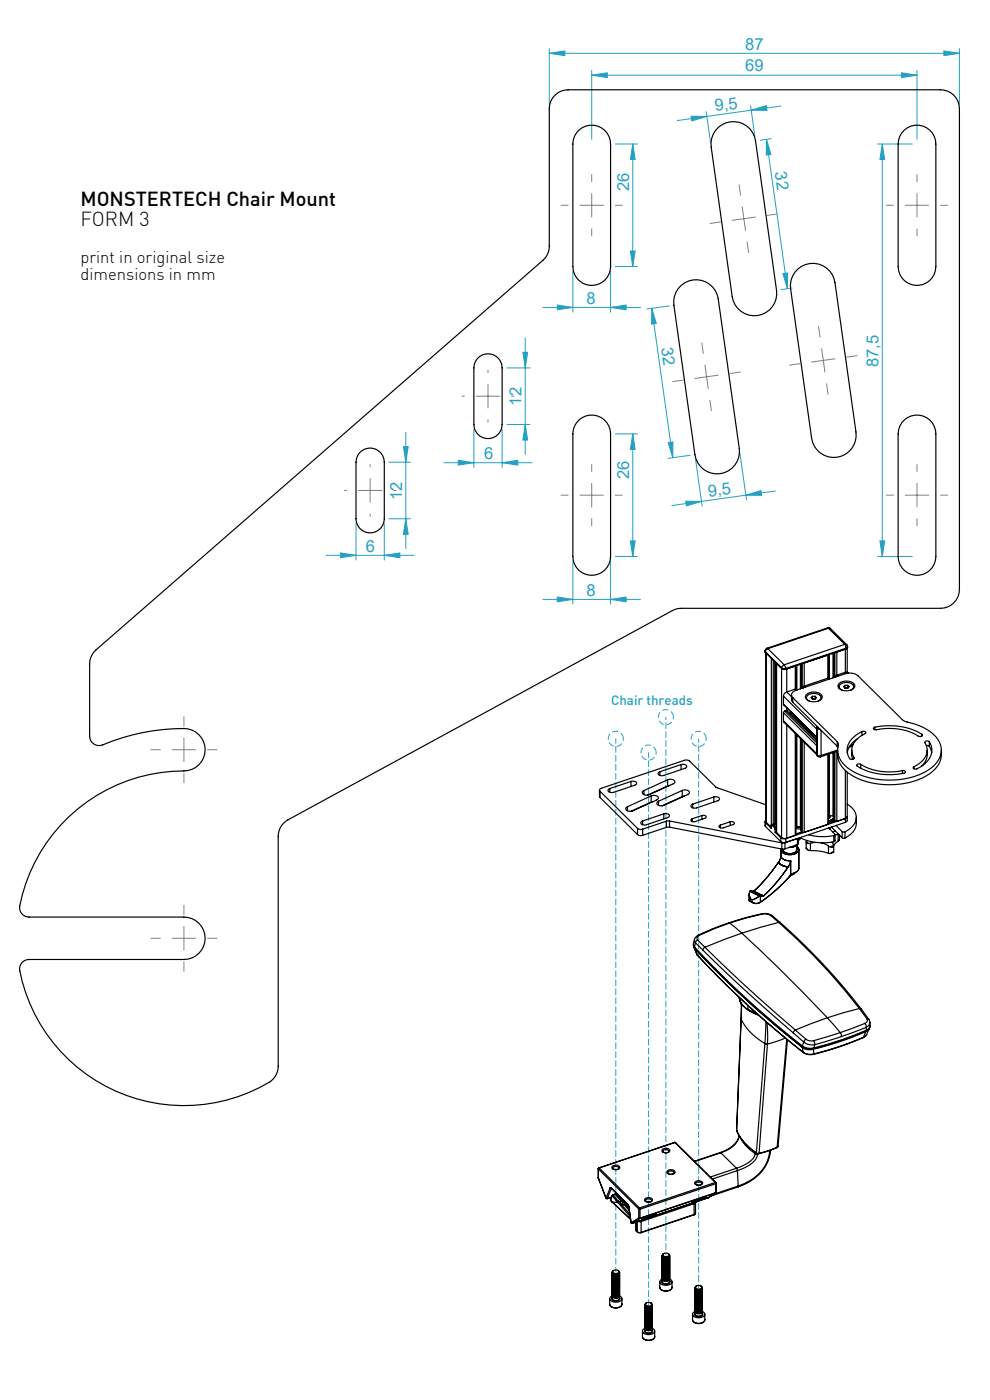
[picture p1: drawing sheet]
<svg xmlns="http://www.w3.org/2000/svg" width="210mm" height="297mm" viewBox="0 0 210 297" stroke-linecap="round" stroke-linejoin="round" font-family="sans-serif">
<defs><g id="words">
<g font-size="4.2">
<text x="17.1" y="43.7">MONSTERTECH Chair Mount</text>
<text x="17.1" y="47.9">FORM 3</text>
</g>
<g font-size="3.5" fill="#24a0c2">
<text x="158.1" y="10.5">87</text>
<text x="158.1" y="15.2">69</text>
<text x="151.7" y="23.6" transform="rotate(-8 151.7 23.6)">9,5</text>
<text x="133.4" y="40.6" transform="rotate(-90 133.4 40.6)">26</text>
<text x="164.4" y="36.6" transform="rotate(82 164.4 36.6)">32</text>
<text x="124.4" y="64.4">8</text>
<text x="140.2" y="73.8" transform="rotate(82 140.2 73.8)">32</text>
<text x="186.4" y="77.9" transform="rotate(-90 186.4 77.9)">87,5</text>
<text x="110.6" y="86" transform="rotate(-90 110.6 86)">12</text>
<text x="102.7" y="97.4">6</text>
<text x="133.4" y="101.7" transform="rotate(-90 133.4 101.7)">26</text>
<text x="85.3" y="106.2" transform="rotate(-90 85.3 106.2)">12</text>
<text x="150.4" y="105.3" transform="rotate(-8 150.4 105.3)">9,5</text>
<text x="77.6" y="117">6</text>
<text x="124.4" y="126.4">8</text>
</g>
<g font-size="3.5">
<text x="17.1" y="55.8">print in original size</text>
<text x="17.1" y="59.3">dimensions in mm</text>
</g>
<text font-size="2.8" fill="#24a0c2" x="129.6" y="149.5">Chair threads</text>
</g></defs>
<path d="M132.2 156.3a1.6 1.6 0 0 0-2.7-.7 1.6 1.6 0 0 0 .6 2.7 1.6 1.6 0 0 0 2.1-1.8v-.2M139.1 159.2a1.6 1.6 0 0 0-2.7-.7 1.6 1.6 0 0 0 .7 2.7 1.6 1.6 0 0 0 2.1-1.8l-.1-.2M142.8 151.7a1.6 1.6 0 0 0-2.7-.7 1.6 1.6 0 0 0 .7 2.7 1.6 1.6 0 0 0 2-1.8v-.2M149.7 156.3a1.6 1.6 0 0 0-2.6-.7 1.6 1.6 0 0 0 .6 2.7 1.6 1.6 0 0 0 2.1-1.8l-.1-.2" fill="none" stroke="#24a0c2" stroke-width=".21" stroke-dasharray="1.3 .6" stroke-dashoffset=".4" stroke-linecap="butt"/>
<g fill="none" stroke="#24a0c2" stroke-width=".21">
<path d="M116.5 11.3l3.3-.5v1zM116.5 10.3v11.7M116.5 11.3h87M125.5 16l3.3-.6v1.1zM125.5 15v14.5M125.5 16h69M191.2 15.4l3.3 .6-3.3 .5zM194.5 15v14.5M200.2 10.8l3.3 .5-3.3 .5zM203.5 10.3v11.7M130.5 30.5h4.7M134.2 30.5l.5 3.4h-1z"/>
<path d="M134.2 30.5v26M146.6 24.7h3.3l-3.2 1zM149.8 23.7l.9 6.5M149.9 24.7l-6.2 .9M159.2 22.4l.9 6.5M159.3 23.4l3.2-1 .2 1zM159.4 23.4l-9.5 1.3M162.6 29.6l.9 3.2-1 .1zM162.6 29.6l4.4 31.7M163.6 29.4l-2.3 .3M165.6 22.5l-6.2 .9M186.2 30.5h7.3"/>
<path d="M187.2 30.5v87.5M187.2 30.5l.5 3.4h-1.1zM121.5 57.5v8.7M129.5 57.5v8.7M130.5 56.5h4.7M133.7 53.2h1l-.5 3.3zM166.1 58.1l1-.2-.1 3.4zM107.5 78h4.9M110.9 74.7h1l-.5 3.3zM111.4 71.7v24.7M115.2 65.2h20.7M118.2 64.7l3.3 .5-3.3 .5z"/>
<path d="M129.5 65.2l3.3-.5v1zM138.3 65.4l.9 3.2-1 .2zM138.3 65.4l4.4 31.7M142 64.9l-4.7 .7M168 61.1l-2.3 .3M82.5 98h4.6M85.6 94.7h1l-.5 3.3zM86.1 91.7v24.7M94.2 98.2h18.7M97.2 97.7l3.3 .5-3.3 .5zM100.5 91v8.2M106.5 98.2l3.3-.5v1z"/>
<path d="M106.5 91v8.2M107.5 90h4.9M111.4 90l.5 3.4h-1zM130.5 92h4.7M134.2 92l.5 3.4h-1zM134.2 92v26M141.7 93.9l1-.1v3.3zM146.4 96.6l-4.7 .6M147.5 97.4l1.4 10M156.9 96.1l1.4 9.9M69.2 117.8h18.7M72.2 117.3l3.3 .5-3.3 .5z"/>
<path d="M75.5 111v7.8M81.5 117.8l3.3-.5v1zM81.5 111v7.8M82.5 110h4.6M86.1 110l.5 3.4h-1zM121.5 119v9.2M129.5 119v9.2M130.5 118h4.7M133.7 114.7h1l-.5 3.3zM145.5 106.3l3.3 .1-3.2 .9zM158.2 105l3.2-.9 .1 1zM164.5 104.2l-22 3.1"/>
<path d="M186.2 118h7.3M186.6 114.7h1.1l-.5 3.3zM115.2 127.2h20.7M118.2 126.7l3.3 .5-3.3 .5zM129.5 127.2l3.3-.5v1z"/>
</g>
<g fill="none" stroke="#808080" stroke-width=".21" stroke-dasharray="15.2 1.3 1.3 1.3">
<path d="M125.5 38.5v-1.5M194.5 38.5v-1.5M120.5 43.5h-1.5M125.5 48.5v1.5M130.5 43.5h1.5M152.8 47.1l-2.2 .3M157.1 41.4l-.3-2.2M158.5 51.3l.3 2.3M162.7 45.7l2.3-.3M189.5 43.5h-1.5M194.5 48.5v1.5M199.5 43.5h1.5"/>
<path d="M103.5 79v-.5M149.2 75l-.3-2.2M154.8 79.2l2.3-.3M169.7 77.2l-2.2 .3M173.9 71.5l-.3-2.2M179.6 75.8l2.2-.4M78.5 99v-.5M98.5 84h-.5M103.5 89v.5M108.5 84h.5M144.9 80.6l-2.2 .3M150.6 84.9l.3 2.2"/>
<path d="M175.3 81.4l.3 2.2M73.5 104h-.5M78.5 109v.5M83.5 104h.5M120.5 105h-1.5M125.5 110v1.5M125.5 100v-1.5M130.5 105h1.5M189.5 105h-1.5M194.5 110v1.5M194.5 100v-1.5M199.5 105h1.5"/>
<path d="M34 159h-2M39 159h2.5M39 159v-2.5M39 159h-2.5M39 159v2.5M39 154v-2M44 159h2M39 164v2M34 199h-2M39 199h2.5M39 199v-2.5M39 199h-2.5"/>
<path d="M39 199v2.5M39 194v-2M44 199h2M39 204v2"/>
</g>
<g fill="none" stroke="#808080" stroke-width=".21">
<path d="M123 43.5h5M125.5 41v5M157.4 43.9l.7 5M160.3 46l-5 .7M192 43.5h5M194.5 41v5M149.5 77.5l.7 4.9M152.4 79.6l-5 .7M174.3 74l.7 4.9M177.1 76.1l-4.9 .7M101 84h5M103.5 81.5v5"/>
<path d="M76 104h5M78.5 101.5v5M123 105h5M125.5 102.5v5M192 105h5M194.5 102.5v5"/>
</g>
<path d="M130.6 269.8v-113" fill="none" stroke="#24a0c2" stroke-width=".21" stroke-dasharray="1.3 .6" stroke-dashoffset=".3"/>
<path d="M137.6 276.8v-117.1" fill="none" stroke="#24a0c2" stroke-width=".21" stroke-dasharray="1.3 .6" stroke-dashoffset=".2"/>
<path d="M141.3 266.2v-114" fill="none" stroke="#24a0c2" stroke-width=".21" stroke-dasharray="1.3 .6" stroke-dashoffset=".7"/>
<path d="M148.2 273.2v-116.4" fill="none" stroke="#24a0c2" stroke-width=".21" stroke-dasharray="1.3 .6" stroke-dashoffset=".5"/>
<g fill="#24a0c2">
<path d="M81.5 117.8l3.3-.5v1zM72.2 117.3l3.3 .5-3.3 .5z"/>
<path d="M146.6 24.7h3.3l-3.2 1zM159.3 23.4l3.2-1 .2 1z"/>
<path d="M145.5 106.3l3.3 .1-3.2 .9zM158.2 105l3.2-.9 .1 1z"/>
<path d="M186.6 114.7h1.1l-.5 3.3zM187.2 30.5l.5 3.4h-1.1z"/>
<path d="M134.2 30.5l.5 3.4h-1zM133.7 53.2h1l-.5 3.3zM134.2 92l.5 3.4h-1zM133.7 114.7h1l-.5 3.3zM110.9 74.7h1l-.5 3.3zM111.4 90l.5 3.4h-1zM85.6 94.7h1l-.5 3.3zM86.1 110l.5 3.4h-1z"/>
<path d="M162.6 29.6l.9 3.2-1 .1zM166.1 58.1l1-.2-.1 3.4z"/>
<path d="M138.3 65.4l.9 3.2-1 .2zM141.7 93.9l1-.1v3.3z"/>
<path d="M125.5 16l3.3-.6v1.1zM191.2 15.4l3.3 .6-3.3 .5zM118.2 64.7l3.3 .5-3.3 .5zM129.5 65.2l3.3-.5v1zM118.2 126.7l3.3 .5-3.3 .5zM129.5 127.2l3.3-.5v1zM97.2 97.7l3.3 .5-3.3 .5zM106.5 98.2l3.3-.5v1z"/>
<path d="M116.5 11.3l3.3-.5v1zM200.2 10.8l3.3 .5-3.3 .5z"/>
</g>
<g fill="none" stroke="#000" stroke-width=".25">
<path d="M117.7 20.2a4 4 0 0 1 2.8-1.2h79a4 4 0 0 1 4 4v102a4 4 0 0 1-4 4h-55l-1.2 .2-82.2 44.7a4 4 0 0 0-2.1 3.5v48.8a4 4 0 0 1-2 3.4 35.4 35.4 0 0 1-52.8-24.1 2 2 0 0 1 2-2h32.8a4.5 4.5 0 0 0 4.5-4.5 4.5 4.5 0 0 0-4.5-4.5h-32.8a2 2 0 0 1-2-2.3 35.7 35.7 0 0 1 35.7-28.7 4.5 4.5 0 0 0 3.6-4.9 4.5 4.5 0 0 0-4.5-4.1 46 46 0 0 0-17.7 3.7 2 2 0 0 1-2.3-2v-15.3a4 4 0 0 1 1.4-3l94.7-82.7a4 4 0 0 0 1.4-3v-29.2a4 4 0 0 1 1.2-2.8zM122.8 27.6a4 4 0 0 1 4.3-.7 4 4 0 0 1 2.4 3.6v26a4 4 0 0 1-4 4 4 4 0 0 1-4-4v-26a4 4 0 0 1 1.3-2.9zM152.4 27a4.8 4.8 0 0 1 7.9 2.9l4.4 31.7a4.7 4.7 0 0 1-4 5.3 4.7 4.7 0 0 1-5.4-4l-4.4-31.7a4.7 4.7 0 0 1 1.5-4.2zM191.8 27.6a4 4 0 0 1 4.3-.7 4 4 0 0 1 2.4 3.6v26a4 4 0 0 1-4 4 4 4 0 0 1-4-4v-26a4 4 0 0 1 1.3-2.9zM169.2 57.1a4.7 4.7 0 0 1 7.9 2.9l4.5 31.6a4.7 4.7 0 0 1-4.1 5.4 4.7 4.7 0 0 1-5.3-4l-4.5-31.7a4.8 4.8 0 0 1 1.5-4.2zM101.3 76.1a3 3 0 0 1 3.3-.9 3 3 0 0 1 1.9 2.8v12a3 3 0 0 1-3 3 3 3 0 0 1-3-3v-12l.4-1.3zM144.5 60.5a4.7 4.7 0 0 1 7.9 2.9l4.4 31.7a4.7 4.7 0 0 1-4 5.4 4.7 4.7 0 0 1-5.4-4.1l-4.5-31.6a4.8 4.8 0 0 1 1.6-4.3zM76.3 96.1a3 3 0 0 1 3.3-.9 3 3 0 0 1 1.9 2.8v12a3 3 0 0 1-3 3 3 3 0 0 1-3-3v-12l.4-1.3zM122.8 89.1a4 4 0 0 1 4.3-.7 4 4 0 0 1 2.4 3.6v26a4 4 0 0 1-4 4 4 4 0 0 1-4-4v-26a4 4 0 0 1 1.3-2.9zM191.8 89.1a4 4 0 0 1 4.3-.7 4 4 0 0 1 2.4 3.6v26a4 4 0 0 1-4 4 4 4 0 0 1-4-4v-26a4 4 0 0 1 1.3-2.9zM162.3 138.1l.1 .3M162.3 138.1l.1 .2"/>
<path d="M162.4 138.3v.1M162.4 138.3l3.4 3.4M162.4 138.4l3.4 3.5M162.5 138.5v35.7l.1 .3M162.6 138.6v35.9M162.7 137.5l-.3 .3-.1 .3M162.7 137.5l.2 .1M162.9 137.6l-.4 .3-.1 .4M162.9 137.6l3.4 3.4M163.6 139.7v35.3M175.5 133.2l.7 .2M175.5 133.2l.2 .1"/>
<path d="M175.5 133.2l-12.8 4.3M175.6 139v4.9M175.7 133.3h.5M175.7 133.3l-12.8 4.3M175.7 133.3l3.5 3.4M175.8 138.9v5M175.9 138.9l.1 5.1-.4-.1M176.2 133.3l3.4 3.5M176.7 138.6v5.2M176.9 138.5v5.2M177.1 138.5v5.2M177.5 138.3v4.9"/>
<path d="M179.2 136.7l.3 .8M179.2 136.7l.4 .1M179.2 136.7l-12.9 4.3M179.3 137.7v4.9M179.5 137.7l-12.9 4.3M179.5 137.5l-12.9 4.3M179.5 137.5v.2M179.6 136.8l.2 .4M179.7 137.5v5.1M179.8 137.2v.2l-.3 .3M179.8 137.2l-.3 .3M164 140.1v34.7"/>
<path d="M164.4 140.4v34.3M164.5 140.5l.1 34.2M164.7 140.7v35.9M165.8 141.8v35.9M165.8 141.7l.8 .1M165.8 141.9l.8 .1M165.8 141.7v.2M166.2 149.4l7 7.1M166.2 152.9l.1 .3 6.9 6.9M166.2 147.7l7 7M166.2 149.4l7 7M166.2 147.7v1.7"/>
<path d="M166.2 151.2v1.7M166.2 151.2l7 7M166.2 152.9l7 7M166.3 141l-.3 .3-.2 .4M166.3 141l.3 .8M166.4 150.9l-.2 .3M166.4 150.9l6.8 6.7M166.6 141.8v.2M166.8 150.8l6.4 6.2M166.8 150.8l-.4 .1M166.8 150.8l6.4 6.3M166.9 146.8a1.03 1.03 0 0 0-.7 .9"/>
<path d="M166.9 153.8v24l-.6 .1-.5-.2M166.9 146.8l1 1M166.9 141.9v4.9M166.9 150.2v.5M167.8 151.2l-.2 .2M167.8 151.2l5.4 5.3M167.8 151.1v.1M167.9 147.4v1.2l.3 .4M168.2 148l9.4 9.3M168.2 148v1M168.2 149l9.4 9.3M168.7 146.2l.4 .2"/>
<path d="M168.7 155.6v21.6l.1-.1v-21.4M168.7 146.2l-1.8 .6M168.7 146.2l.2 .2M168.7 141.3v4.9M168.8 141.2v5M168.9 146.4l10.4-3.5a2.93 2.93 0 0 1 2.7 .5l9.4 9.3 .7 .4a10.9 10.9 0 0 1 7 4 4.3 4.3 0 0 1-1.6 5.8 16.5 16.5 0 0 1-17.6 .1 4.7 4.7 0 0 1-2.1-5.3l-.2-.4M168.9 146.4a.95 .95 0 0 0-.9 .6 .95 .95 0 0 0 .2 1M169 141.2v5.1M169 155.9v19.6M169.8 140.9v5.2M169.8 156.7v18.7M170 156.9v19.4"/>
<path d="M170 140.9v5.2M170.2 140.8v5.2M170.2 157.1v19.4M170.3 145.9h.1M170.6 145.6l-.3 .3M170.6 157.5v19.1l-.4-.1M170.6 145.6l.2 .2M170.6 140.7v4.9M171 147.4a2.39 2.39 0 0 1 3.4 .2 1.21 1.21 0 0 1-1.5 1.3 1.7 1.7 0 0 1-2.1-1.1zM171.1 148h.1M171.7 148.7a.77 .77 0 0 1-.6-.8 .77 .77 0 0 1 .8-.7 1.59 1.59 0 0 1 2.3 .9l-.6 .6M172.3 147.7l-.3 .3 .3 .3"/>
<path d="M172.3 148.3h.6M172.3 147.7v.6M172.3 148.3h.1M172.7 148.3h-.2M172.9 147.7l.3 .3-.3 .3M172.9 147.7h-.6M172.9 148.3h.1M172.9 147.7v.6M173.2 154.5v5.6M173.2 154.5l.1 .1M173.3 154.6l.7 .1M173.3 154.6v5.6"/>
<path d="M173.4 154.1l-.2 .4M173.5 154.2l-.2 .4M174.2 154.9v5.4M174.2 148h.1M175.6 143.9l-5 1.7M175.6 143.9l.2 .2M175.8 160v14.7l-.2 .2v-14.9M175.9 159.9v13.2M176.7 159.7v13.4M176.9 159.6v14.4M177.1 159.5v14.7M177.2 143.6h.1"/>
<path d="M177.5 143.2l-.3 .4M177.5 159.4v14.9l-.4-.1M177.5 143.2l.2 .3M177.6 158.3l.1 .2M177.6 157.3v1M177.7 159.1a5.4 5.4 0 0 0 3.4 5.6 17.1 17.1 0 0 0 15.9-.4 5.2 5.2 0 0 0 2.7-5.2M177.7 159.3l-3.6 1.3M177.7 159.1l-3.5 1.2M178 145a2.39 2.39 0 0 1 3.3 .3 1.21 1.21 0 0 1-1.5 1.2 1.7 1.7 0 0 1-2-1.1zM178 145.7h.1M178.6 146.4a.77 .77 0 0 1-.6-.9 .77 .77 0 0 1 .8-.6 1.59 1.59 0 0 1 2.3 .9l-.6 .6M179.2 145.4l-.2 .3 .3 .3h.5"/>
<path d="M179.2 145.4v.6M179.2 146h.1M179.3 142.6h.4l.3 .2M179.3 142.6l-1.8 .6M179.3 142.6l.3 .3M179.7 146h-.3M179.8 145.4l.3 .3-.3 .3M179.8 145.4h-.6M179.8 146h.1M179.8 145.4v.6M179.8 146h-.6M180.7 159.1l.2 2"/>
<path d="M180.8 158.3l-.7 .2M180.9 158l-.6 .2M181.1 145.7h.1M181.8 156.7a4.5 4.5 0 0 0-2.1 2.9M182.8 155.2a4.4 4.4 0 0 0-3 4.8 1.05 1.05 0 0 0 .9 1.1l.4-.1 .1-.3M182.8 155.2h.6l.3 .2a5.3 5.3 0 0 0-3 3.5 2.89 2.89 0 0 0 .5 1.8M182.8 155.2v.8M185.6 154.3l-.3 .2 .2 .3a13.5 13.5 0 0 1 9.6 1.5l.5-.2-.1-.3M185.6 154.3a13.8 13.8 0 0 1 9.9 1.5M185.6 154.3v.5M195.5 155.8v.4M196.5 158.2l.6 .1"/>
<path d="M196.7 159.1l-.1 1.7-.4 .9-.7 .8M197.1 157.4a3.6 3.6 0 0 1-1.4 5l-1.4 .8-.6-.2 .2-.3M197.1 157.4a.52 .52 0 0 0-.5-.2 .52 .52 0 0 0-.4 .4 3.2 3.2 0 0 1-1.2 4.4l-1.1 .7M197.1 158.3l.5 1.3M197.1 157.4v.9M127.2 167.6l.1 1.6M127.3 167.9a.38 .38 0 0 1-.1-.5 .38 .38 0 0 1 .4-.2l17.6-5.9 .6-.1 .5 .3 5.6 5.5 10.6 3.7M127.3 167.9l7.9 7.8M127.3 167.9v1.3M127.3 169.2l7.9 7.8M129.4 167.3v.8M133.1 171.1v.9"/>
<path d="M133.9 165.8a.7 .7 0 0 1 .7-.1 .7 .7 0 0 1 .4 .7l-4.8 1.7a.7 .7 0 0 1-.8 .1 .7 .7 0 0 1-.4-.7l.4-.2M133.9 165.8l-4.5 1.5M133.9 165.8v1M135.2 175.7l.5 .3 .6-.1M135.2 177l.5 .3 .6-.1M135.2 175.7v1.3M136.3 174.2v.8M136.3 175.9v1.3M136.6 167.7v.9M138.1 168.9a1.08 1.08 0 0 1 1.6 .4l-.4 .4-5 2.3a1.08 1.08 0 0 1-1.6-.5l.4-.4M138.1 168.9l-5 2.2M138.1 168.9v1.3"/>
<path d="M138.1 170.2l-4.3 1.9M138.6 170l-.5 .2M139.7 170v.8M140 163.7v.8M140.8 172.7a.7 .7 0 0 1 .8-.1 .7 .7 0 0 1 .3 .6l-4.8 1.8a.7 .7 0 0 1-.7 0 .7 .7 0 0 1-.4-.6l.3-.2M140.8 172.7l-4.5 1.5M140.8 172.7v1M141.4 174.2l-5.1 1.7M141.4 174.2v1.3M141.4 175.5l-5.1 1.7M141.6 165.4a1.08 1.08 0 0 1 1.6 .5l-.4 .4-5 2.3a1.08 1.08 0 0 1-1.6-.5l.4-.4M141.6 165.4l-5 2.3"/>
<path d="M141.6 165.4v1.3M141.6 166.7l-4.3 2M142 174.2h-.6M142 175.5h-.6M142 174.2l23.8 4.6M142 174.2v1.3M142 175.5l23.8 4.6M142.1 166.6l-.5 .1M144.5 162.2a.7 .7 0 0 1 .7-.1 .7 .7 0 0 1 .4 .7l-4.8 1.7a.7 .7 0 0 1-.8 .1 .7 .7 0 0 1-.3-.7l.3-.2M144.5 162.2l-4.5 1.5M144.5 162.2v1.1M144.7 167.7a1.08 1.08 0 0 1 1.6 .4l-.4 .5-5 2.2a1.08 1.08 0 0 1-1.6-.4l.4-.4"/>
<path d="M144.7 167.7l-5 2.3M144.7 167.7v1.3M144.7 169l-4.3 2M145.2 168.9l-.5 .1M146.8 173.7v.6M146.9 170.6v.8M148.9 173h.6l.3 .2v.2l-2.6 .9-.6-.2v-.2l.2-.2M148.9 173l-2.1 .7M148.9 173v.8M151.4 169.1a.7 .7 0 0 1 .8-.1 .7 .7 0 0 1 .4 .7l-4.9 1.7a.7 .7 0 0 1-.7 .1 .7 .7 0 0 1-.4-.7l.3-.2M151.4 169.1l-4.5 1.5M151.4 169.1v1"/>
<path d="M152.8 175v.6M154.9 174.3h.6l.2 .2v.2l-2.5 1-.7-.3v-.2l.3-.2M154.9 174.3l-2.1 .7M154.9 174.3v.8M162.3 174.3l.1 1M162.4 174.5l1.2 1.2 .1-.7M162.4 175.3l3.2 3.2M162.4 174.5v.8M162.5 174l-.2 .3 .1 .2M162.6 174.5l1 1M163.7 175l.6 .6M164.1 175.1h.1"/>
<path d="M164.1 175.1l.3 .3M164.2 175.1l.3 .3M164.2 175.1h.1M164.2 174.9l-.1 .2M164.2 174.9v.1M164.2 175v.1M164.3 175.6l.1 .3M164.4 175.9v.6M164.4 176.5l1.2 1.2M164.4 175.4h.3M164.4 175.4h.1M164.5 175.4h.1"/>
<path d="M164.5 175.4h.2M164.7 175.4h.1M164.7 176.5v.1M164.7 174.6l-1.1 .4M164.7 176.5h-.3M164.7 175.5l-.4 .1M164.7 175.8l-.3 .1M164.7 174.7l-.5 .2M164.7 174.7l-1 .3M164.7 174.9l-.5 .1M164.7 176.6l1.1 1.1M165.6 177.7l.5 .2h.6"/>
<path d="M165.6 177.7v.8M165.8 178.8v1.3M166.5 178.8h-.7M166.5 178.8v1.3M166.7 177.9v.8l-.6 .1-.5-.3M168.8 175.8l1.2 .1M168.9 179.3l-.6 .4-.9 .1M169 175.5h-.2M169 179.2v1a1.73 1.73 0 0 1-3 0v-.1M169 179.6a.83 .83 0 0 1 .4 .8 .83 .83 0 0 1-.7 .7 2.37 2.37 0 0 1-3-.8v-.2M169.1 175.5l.9 .1M169.1 177.9v1.3"/>
<path d="M169.1 179.2l-2.6 .9M169.3 177.8v1.2l-.2 .2M169.7 177.7a11.1 11.1 0 0 0 7.2 .9M169.7 177.7l-.4 .3M169.8 175.4l-.8 .1M169.8 175.4h.2M169.9 177.8l-.6 .5M170 176.3h.1M170 176.3l.2 .2M170.1 176.5l-1.3 .4M171 178.6v1.3M171 180l.3 .3"/>
<path d="M171 179.9l.4 .5h.5M171 178.5l.5 .4M171 178.5a.34 .34 0 0 0 .1 .4 .34 .34 0 0 0 .4 0M171.2 178.3l-.2 .2M171.5 177.1a11.9 11.9 0 0 0 5.4 .2M171.9 178.9h-.4M171.9 178.9v1.5M173.1 178.7l-1.2 .2M173.2 160.1l.2 .3M173.2 160.1l.1 .1M173.3 160.2l.9 .1M173.3 160.2l.1 .2"/>
<path d="M173.4 160.4l.7 .2M174.1 178.8l1 .3 .6 .4M174.2 160.3l-.1 .3M175.7 179.5l.3 .1M175.7 179.5v1.5M175.8 175.7l1.3 1.3-.2 .3M175.8 173.2h.1M175.9 173.4l.2-.3-.3 .4M175.9 173.1l-.1 .1M176 175.6l-.2 .1M176 173.1l-.2 .2M176.1 175.6l-.2 .2"/>
<path d="M176.1 175.5l-.1 .4M176.2 173.1l-.4 .5M176.3 175.5l2.3 2.2M176.5 178.6l.3 .8M176.7 173.1h-.8M176.7 173.1h.2M176.8 179.4l-.8 .2M176.8 179.4a.46 .46 0 0 1-.3 .4 .46 .46 0 0 1-.5-.2M176.9 177.3v1.3M176.9 173.4l-1 .7M176.9 173.6l-1.1 .6M176.9 174l-1.1 .4"/>
<path d="M176.9 174l.2 .2M177 174.1l-1.2 .5M177.1 177.1v1.3l-.2 .2M177.2 176.3l-.6 .2M177.3 175.1l1.3 1.3M177.8 176.9l-.7 .4M177.8 178.5l-1 .8v1.5l-1.1 .2M177.8 176.9v1.6M177.8 176.9h.1M178.1 177.2v.9l-.3 .4M178.6 176.4l.6 .1M178.6 177.7l.6 .1"/>
<path d="M178.6 176.4v1.3M179.2 176.5v1.3M179.3 163.5v11M179.3 174.5l-12.8 4.3M179.7 173.2l-.4 .4-12.6 4.3M179.7 163.8v10.3l-.4 .4M179.7 170.6a2.99 2.99 0 0 1 1.5 4.2l-.6 .7-1.4 1M181.2 160.7v.2M181.6 173.4a3.8 3.8 0 0 1-2.4 4.4M182.6 162.1a.43 .43 0 0 0-.6-.1 .43 .43 0 0 0-.2 .5 13.3 13.3 0 0 0 10.3 1.4l-.1-.3-.6-.1M182.6 162.1a12.2 12.2 0 0 0 8.8 1.4M182.6 162.1v.9"/>
<path d="M191.4 163.5v.6M193.9 162.7v.4M147.3 199.3l-.2 .9M147.3 199.3l.2 .7M148 199.4l-.5 .6M148 199.4l1.5 1.6M148.1 198.4l-.5 .4-.3 .5M148.1 198.4h.3M148.4 198.4l-.5 .5 .1 .5M154.6 195.8h.2M154.7 195.8l-3.4 1.2-3.2 1.4M154.8 195.8l-3.3 1.2-3.1 1.4"/>
<path d="M154.8 195.8l2.6 2.2M157.4 198a349.4 349.4 0 0 1 18.1 17.9M157.4 198l-7.9 3M158.9 189.7v1.3a2.18 2.18 0 0 0 1.8 .6l.6-.2M159.1 191.2l.8 .4M159.1 189.1l.3-.2 2 1.1M159.1 189.1a1.2 1.2 0 0 0 .5 1.8l1.6-.8M159.1 189.1l2.1 1M159.9 189.1l2 1M159.9 189.1l-.2 .1M159.9 189l2.1 1M159.9 189v.1"/>
<path d="M161.3 190l.4 .2 .2-.1M161.3 190l-.1 .1M161.3 190v1.4M161.6 193.8l-7 2M161.6 193.8a2.79 2.79 0 0 1 2.2 .5l-.3-.1M161.6 193.8l.1 .1M161.7 193.9l-3.5 .9-3.4 1M161.7 193.9a2.22 2.22 0 0 1 1.8 .3M162 190l-.1 .1M163.5 194.2l1.7 1.5M163.8 194.3l1.8 1.5M165.1 182.9l-.4 .6a36.3 36.3 0 0 1-4.8 5.5"/>
<path d="M165.1 182.9a2.57 2.57 0 0 0 2.1 1M165.2 182.9h-.1M165.2 195.7l-7.8 2.3M165.2 195.7a130.4 130.4 0 0 1 17.1 18.2M165.2 195.7l.3 .1M165.5 195.8l5.7 5.3a131.7 131.7 0 0 1 11.5 13M165.6 180.2v1.5M166.5 180.1h-.7M167.2 183.9l-.6 .8a35 35 0 0 1-4.6 5.3M167.2 183.9h.1M167.7 185.6l.7-.2 .2-.3-.3 .4zM167.7 185.5l-.2 .5a37.4 37.4 0 0 1-6.2 5.4"/>
<path d="M167.7 182.6l-.5 1.3M167.7 182.6a1.86 1.86 0 0 1-2.1-1l-.4 1.3M167.7 182.6v2.9M169.4 180.2v4.3l-.6 .5-1.1 .5M171.9 180.4a10.6 10.6 0 0 1 3.8 .6M176.8 180.8l-.7 .3M147.1 200.2v.5l.2 .4M147.1 200.2l.2 .7M147.3 200.9l.1 .2 3.7 3.9 7 6.8 6.1 5.4 6.1 5M147.3 200.9a192.8 192.8 0 0 0 22.9 21M147.4 201.3l-.2-.3 .8 1.7M147.4 201.3l.5 1.3"/>
<path d="M147.4 201.3a189.7 189.7 0 0 0 22.8 20.9M147.4 201.2v.1M147.5 200l1.6 1.5M147.5 200l-.2 .9M147.8 202.3l.1 .3M147.9 202.6a192.6 192.6 0 0 0 22.4 20.6M147.9 202.6l.1 .1M148 202.7a192.8 192.8 0 0 0 22.4 20.6M149.1 201.5a356.3 356.3 0 0 0 19.2 17.6M149.5 201a332 332 0 0 0 19.2 17.5M149.5 201l-.4 .5M156.8 211.6v.1"/>
<path d="M156.8 211.7a3.4 3.4 0 0 0 1.9 2.5M156.8 211.7l.1 .5M157.2 216.1l.1-2.7-.1 2.8M157.2 216.1v.1M157.2 216.1l-.9 23.7M157.2 216.1h.1M157.2 216.2a10.7 10.7 0 0 0 3.1 3.8l2 1.4M157.3 213.6l-.4-1.5 .5 1 1.3 1.2M158.6 213.3l.1 .9M158.7 214.2l.2 .1M158.7 214.2v.1M158.7 214.3l.2 .1"/>
<path d="M158.9 214.3l1.6 .6M158.9 214.3v.1M158.9 214.4l2 1M158.9 214.4l1.2 .6M160.1 215l.8 .3M160.1 215h.1M162.5 216.7l-.2 4.7M162.7 216.9l.1 4.6M168.3 219.1l2.2 2M168.7 218.5l-.4 .6M168.7 218.5l2.3 2M175.5 215.9l-6.8 2.6"/>
<path d="M175.5 215.9l2.7 3.2M178.2 219.1l-5.6 1.7M178.2 219.1l.3 .8M178.5 219.9l-5.7 1.7M182.3 213.9l-6.8 2M182.3 213.9l.4 .2M182.3 213.9l1.6 2.2M182.7 214.1l1.6 2.2M183.5 217.1l-5.3 2M183.5 217.1l.2 .8M183.6 218.8h.1M183.6 218.7a70.9 70.9 0 0 1-11.1 3.8h.1"/>
<path d="M183.6 218.7l.1 .1M183.7 218.8a66.7 66.7 0 0 1-11.2 3.8M183.7 218.8h.1M183.7 218.8l-.6 1.2M183.7 218.7h-.1M183.7 217.9l-5.2 2M183.7 217.9l.1 .7M183.8 218.6a71.3 71.3 0 0 1-11.2 3.7M183.8 218.6l-.1 .1M183.8 219.5l-.7 .5M183.8 219.5l-.7 .6M183.9 216.1a.65 .65 0 0 1-.4 1"/>
<path d="M183.9 216.1l.4 .1M184.3 216.2l.2 .7M184.4 218.2l-.7 .6M184.4 218.2l-.6 1.3M184.4 218.2h.1M184.5 216.9a1.05 1.05 0 0 1-.8 1M184.5 217.8l-.2 .5-.6 .4M184.5 216.9v.7M184.5 217.7l-.2 .5-.5 .4M184.5 217.7v.1M184.5 217.6v.1M184.5 217.6v.2"/>
<path d="M156.2 239.7l.1 .2zM156.3 239.8l.7 1.4a12.3 12.3 0 0 0 3.4 3.4M156.3 239.8h.1M156.3 239.9a11.5 11.5 0 0 0 4.2 4.8M162.2 221.4l-1.8 23.2M162.3 221.4l.5 .1M162.3 221.4h.1M162.8 221.5l-1.8 23.2M162.8 221.5h.1M166.6 220.2l-3.8 1.3M166.9 220.5l-2.1 22.9M167 220.6l-2 22.6"/>
<path d="M170.2 222.2h.1M170.2 222.2a2.84 2.84 0 0 0 2.3 .4M170.2 222.2l.1 1M170.2 221.9l1.1 .5 1.3-.1M170.2 221.9l.1 .3M170.3 222.2a2.97 2.97 0 0 0 2.3 .3M170.3 223.2a2.71 2.71 0 0 0 2.4 .4M170.3 223.2l.1 .1M170.4 223.3a2.66 2.66 0 0 0 2.2 .4M170.4 223.3h.1M170.5 221.1a2.69 2.69 0 0 0 2.3 .5M170.5 221.1l-.3 .8"/>
<path d="M171 220.5a1.91 1.91 0 0 0 1.6 .3M171 220.5l-.5 .6M172.5 222.6h.1M172.5 222.6l.2 1M172.6 222.3v.2M172.6 220.8l.2 .8M172.7 223.6l-.1 .1M172.8 221.6l-.2 .7M183.1 220.1a65 65 0 0 1-10.5 3.6M183.1 220a66.2 66.2 0 0 1-10.4 3.6M183.1 220v.2M126.9 249.9h.1"/>
<path d="M126.9 247.9v.1M126.9 247.9v2M126.9 249.9l1.6 4.3M126.9 248l8.6 8.5M127 247.8l-.1 .1M127 247.8h.1M127.1 247.8l-.2 .2M127.1 247.8l8.6 8.5M128.5 254.2l.3 .1M128.5 254.2h.1M128.8 254.3h.1M129.4 252l.3 .1-.9 2.2"/>
<path d="M129.4 252l-.8 2.2M129.6 254.2l.1 .6M129.6 254.2v.1M129.6 254.3l.1 .5M129.6 252h-.2M129.6 252v.1M129.6 252l3.6 3.5M129.6 252.1l3.6 3.5M129.7 254.8l.2 .2M129.7 254l-.9 .3M129.9 253.6v.1M129.9 253.6l-.3 .6"/>
<path d="M129.9 253.7l-.3 .6M129.9 253.7l1.1 1.3M129.9 255h.1M129.9 255l3.9 3.7M129.9 255l1.2 .1M130 247.4a.95 .95 0 0 1 1.5 .4 1 1 0 0 1-1.7-.2zM130 253.5h.1M130 253.5l-.1 .1M130 247.7a.69 .69 0 0 1 .7-.3 .69 .69 0 0 1 .5 .5 .79 .79 0 0 1-1.2-.1zM130.1 253.5l-.2 .2M130.1 253.5l1 1.3M130.5 253.3v.1"/>
<path d="M130.5 253.3l-.5 .2M130.5 253.4l-.4 .1M130.5 253.4l1.2 1.4M130.6 253.2v.1M130.6 253.2l-.1 .1M130.6 253.2h.1M130.6 253.3l-.1 .1M130.6 253.3l1.2 1.4M130.7 253.1l-.1 .1M130.7 253.1l-.1 .2M131 255l.1 .1M131.1 255.1l2.6 3"/>
<path d="M131.1 254.8l-.1 .2M131.1 254.8l.3 .3M131.4 255.1h-.3M131.4 255.1l2.2 2.5M131.5 253.9l1.1 1.4M131.6 255l-.2 .1M131.7 254.7a.61 .61 0 0 1 .3 1l-.3-.6zM132.1 254.6l-.4 .1M132.4 255.6l1.1 1.2M132.4 255l.2 .3M132.5 255.5l1 1.1M132.6 255.3l.8 .8"/>
<path d="M132.6 255.3h.1M132.6 255.3h.3M132.7 255.4l-.6 .3M133.2 255.5l.2 .5M133.2 255.5v.1M133.2 255.6l.2 .3M133.4 255.9v.1M133.4 255.9l.5 3.5M133.4 256l.5 3.4M133.9 259.4l.2 .1M133.9 259.4h.1M134.1 259.5h.1"/>
<path d="M134.9 259.3v1.6M135 259.2v1.9M135.2 259.2v2.1M135.3 259.1h.7M135.5 256.5h.3M135.5 258.4h.3M135.5 258.4l.2 .1M135.5 256.5v1.9M135.5 258.4l-1.6 1M135.7 256.3l.1 .2M135.7 256.3l-.2 .2M135.7 258.5l-1.6 1"/>
<path d="M135.8 258.4l-.1 .1M135.8 256.5v1.9M135.9 258.9l.1 .2M136 259.1v2.3M136.2 258.7l1.7-.9 1.3-.3-1.8 .9-1.1 .3zM136.2 258.6h.1M136.9 254.2a.95 .95 0 0 1 1.5 .5 1 1 0 0 1-1.7-.2zM137 254.5a.69 .69 0 0 1 .7-.2 .69 .69 0 0 1 .5 .5 .79 .79 0 0 1-1.3-.1zM138.7 257.5a4.6 4.6 0 0 1-2.4 1.1M139 257.5l-.5 .1M140.6 243.8a.95 .95 0 0 1 1.5 .4 1 1 0 0 1-1.7-.1zM140.7 244.1a.69 .69 0 0 1 .6-.3 .69 .69 0 0 1 .6 .5 .79 .79 0 0 1-1.3-.1z"/>
<path d="M141.6 248.3a1.08 1.08 0 0 1 1.6 .4 1.02 1.02 0 0 1-1.8-.1zM141.7 248.6a.73 .73 0 0 1 1.3 .3 .84 .84 0 0 1-1.4-.1zM143.1 242.3l.2 .1M143.1 242.3l.1 .1M143.1 242.3l-16.1 5.5M143.2 242.4h.1M143.2 242.4l-16.1 5.4M143.2 242.4l8.5 8.5M143.3 242.4l8.6 8.5M146.8 255.1l1.7-.9 1.3-.3-1.8 .9-1 .4zM146.9 255h.1M147.2 255.1v.3"/>
<path d="M147.2 257.7l-11.2 3.8M147.2 257.6v.1M147.2 255.4l-11.2 3.7M147.2 255.4v2.2M147.2 257.6l-11.2 3.8M147.5 255v.1M147.5 257.4l-.3 .3M147.5 250.7a.95 .95 0 0 1 1.5 .4 1 1 0 0 1-1.6-.2zM147.5 255.1l-.3 .3M147.5 257.3l-.3 .3M147.5 255.1v2.2M147.6 251a.69 .69 0 0 1 .7-.3 .69 .69 0 0 1 .5 .5 .79 .79 0 0 1-1.2-.1z"/>
<path d="M149.4 253.9a4.6 4.6 0 0 1-2.5 1.1M149.7 253.9l-.6 .1M150.2 254.1h.1M150.2 254.1l-16.1 5.4M151.7 250.9l.1 .2M151.7 250.9h.2M151.7 250.9l-16 5.4M151.8 253.1l-16.1 5.4M151.8 253v.1M151.8 251.1l-16 5.4M151.8 253l-16 5.4M151.8 251.1v1.9"/>
<path d="M151.8 253.1h.1M151.8 253.1l-1.6 1M151.9 250.9v.1M151.9 252.9l-.1 .2M151.9 251l-.1 .1M151.9 252.9l-.1 .1M151.9 251v1.9M152.8 244.5l.1 .1M152.8 244.5l-5.5 1.8M152.9 244.6l3.3 3.2M152.9 244.6l-5.5 1.8M156.2 247.8l.2 .5"/>
<path d="M156.2 247.8l-5.5 1.9M156.4 248.3l.2 3.3M156.4 248.3l-5.3 1.8M156.5 251.8l-5.7 1.9M156.6 251.6l-.1 .2M156.6 251.6l-5.2 1.7M156.8 240.9a4.2 4.2 0 0 1-3 3.2l-1 .4M156.8 240.9a5.1 5.1 0 0 1-3.9 3.7M156.9 241l.5 1a9.7 9.7 0 0 0 2.8 2.7M160.2 244.7a4.1 4.1 0 0 1-2.7 2.6l-1.3 .5M160.2 244.7l.5 .1M160.2 244.5v.2"/>
<path d="M160.4 244.6l.1 .1M160.4 244.6l.6 .1M160.5 244.7h.5M160.7 244.8a3.9 3.9 0 0 1-2.7 2.9l-1.6 .6M160.7 244.8h.1M160.7 244.7v.1M160.8 244.8h-.1M161 244.7h.1M163.3 244.1a8.4 8.4 0 0 1-5.4 7l-1.3 .5M163.5 244a8.9 8.9 0 0 1-5.9 7.4l-1.1 .4M164.8 243.5l-3.8 1.2M164.8 243.4l-3.8 1.3"/>
<path d="M164.8 243.4v.1M165 243.2l-.2 .3M165 243.2l-.2 .2M129.3 275.5v1.2M129.6 275.1l.2-.2a.85 .85 0 0 0 .8 .5 .85 .85 0 0 0 .8-.5 .63 .63 0 0 1 .5 .6 .63 .63 0 0 1-.6 .6 1.34 1.34 0 0 1-2-.7zM129.8 269.9a.92 .92 0 0 0 1.6 0M129.8 270.1a.88 .88 0 0 0 .8 .5 .88 .88 0 0 0 .8-.5M129.8 270.3a.92 .92 0 0 0 1.6 0M129.8 270.5a.88 .88 0 0 0 .8 .5 .88 .88 0 0 0 .8-.5M129.8 270.7a.88 .88 0 0 0 .8 .5 .88 .88 0 0 0 .8-.5M129.8 270.9a.88 .88 0 0 0 .8 .5 .88 .88 0 0 0 .8-.5M129.8 271.1a.88 .88 0 0 0 .8 .5 .88 .88 0 0 0 .8-.5"/>
<path d="M129.8 271.3a.88 .88 0 0 0 .8 .5 .88 .88 0 0 0 .8-.5M129.8 271.5a.88 .88 0 0 0 .8 .5 .88 .88 0 0 0 .8-.5M129.8 271.7a.92 .92 0 0 0 1.6 0M129.8 271.9a.88 .88 0 0 0 .8 .5 .88 .88 0 0 0 .8-.5M129.8 272.1a.88 .88 0 0 0 .8 .5 .88 .88 0 0 0 .8-.5M129.8 272.3a.76 .76 0 0 0 1.2 .5M129.8 272.5a.88 .88 0 0 0 .8 .5 .88 .88 0 0 0 .8-.5M129.8 272.7a.88 .88 0 0 0 .8 .5 .88 .88 0 0 0 .8-.5M129.8 273a.92 .92 0 0 0 1.6 0M129.8 273.1a.88 .88 0 0 0 .8 .5 .88 .88 0 0 0 .8-.5M129.8 273.3a.88 .88 0 0 0 .8 .5 .88 .88 0 0 0 .8-.5M129.8 273.5a.88 .88 0 0 0 .8 .5 .88 .88 0 0 0 .8-.5"/>
<path d="M129.8 273.7a.76 .76 0 0 0 1.2 .5M129.8 273.9a.88 .88 0 0 0 .8 .6 .88 .88 0 0 0 .8-.6M129.8 274.2a.88 .88 0 0 0 .8 .5 .88 .88 0 0 0 .8-.5M129.8 274.4a.92 .92 0 0 0 1.6 0M129.8 274.6a.88 .88 0 0 0 .8 .5 .88 .88 0 0 0 .8-.5M129.8 274.8a.88 .88 0 0 0 .8 .5 .88 .88 0 0 0 .8-.5M129.8 275.3a.61 .61 0 0 0 .2 .7 .61 .61 0 0 0 .7 0l.6-.2 .2-.3-.1-.2M129.8 275.4a.93 .93 0 0 0 1.6 .1M129.8 269.9h.1M129.8 270.3h.1M129.8 271.7h.1M129.8 272.9v.1"/>
<path d="M129.8 274.4h.1M129.8 275v.4M129.8 275.4v.1M129.8 270a.84 .84 0 0 0 .8 .5 .84 .84 0 0 0 .8-.5M129.8 270.2a.84 .84 0 0 0 .8 .5 .84 .84 0 0 0 .8-.5M129.8 270.4a.84 .84 0 0 0 .8 .5 .84 .84 0 0 0 .8-.5M129.8 270.6a.84 .84 0 0 0 .8 .5 .84 .84 0 0 0 .8-.5M129.8 270.8a.84 .84 0 0 0 .8 .5 .84 .84 0 0 0 .8-.5M129.8 271a.84 .84 0 0 0 .8 .6 .84 .84 0 0 0 .8-.6M129.8 271.2a.84 .84 0 0 0 .8 .6 .84 .84 0 0 0 .8-.6M129.8 271.4a.84 .84 0 0 0 .8 .6 .84 .84 0 0 0 .8-.6M129.8 271.6a.84 .84 0 0 0 .8 .6 .84 .84 0 0 0 .8-.6"/>
<path d="M129.8 271.8a.84 .84 0 0 0 .8 .6 .84 .84 0 0 0 .8-.6M129.8 272a.84 .84 0 0 0 .8 .6 .84 .84 0 0 0 .8-.6M129.8 272.2a.79 .79 0 0 0 1.2 .5M129.8 272.4a.84 .84 0 0 0 .8 .6 .84 .84 0 0 0 .8-.6M129.8 272.6a.84 .84 0 0 0 .8 .6 .84 .84 0 0 0 .8-.6M129.8 272.8a.84 .84 0 0 0 .8 .6 .84 .84 0 0 0 .8-.6M129.8 273.1a.84 .84 0 0 0 .8 .5 .84 .84 0 0 0 .8-.5M129.8 273.3a.84 .84 0 0 0 .8 .5 .84 .84 0 0 0 .8-.5M129.8 273.5a.84 .84 0 0 0 .8 .5 .84 .84 0 0 0 .8-.5M129.8 273.7a.79 .79 0 0 0 1.2 .4M129.8 273.9a.84 .84 0 0 0 .8 .5 .84 .84 0 0 0 .8-.5M129.8 274.1a.84 .84 0 0 0 .8 .5 .84 .84 0 0 0 .8-.5"/>
<path d="M129.8 274.3a.84 .84 0 0 0 .8 .5 .84 .84 0 0 0 .8-.5M129.8 274.5a.84 .84 0 0 0 .8 .5 .84 .84 0 0 0 .8-.5M129.8 274.7a.84 .84 0 0 0 .8 .5 .84 .84 0 0 0 .8-.5M130 269.6a.72 .72 0 0 1 1.3 .3 .78 .78 0 0 1-1.3-.2zM130.2 269.5a.4 .4 0 0 0-.4 .5 .4 .4 0 0 0 .5 .3 .69 .69 0 0 0 .7 .1 .69 .69 0 0 0 .4-.7l-.3-.2M131.4 272.2l-.1 .3-.3 .2M131.4 273.7l-.1 .2-.3 .2M131.4 272.3l-.4 .5M131.4 273.7l-.4 .5M131.4 269.9h.1M131.4 270.3h.1M131.4 271.7h.1"/>
<path d="M131.4 272.9v.1M131.4 274.4h.1M131.4 275v.4M131.4 275.4v.1M131.9 276.6a1.45 1.45 0 0 1-2.4 .5l-.2-.4M131.9 275.5v1.2a1.5 1.5 0 0 1-2.6 0M134.9 260.9l.1 .2M134.9 260.9l.1 .3M135 261.1v.1M135 261.1l.2 .2M135 261.2l.2 .2M135.2 261.3l.8 .1"/>
<path d="M135.2 261.3v.1M135.2 261.4l.8 .1M136 261.4v.1M136.8 276.8a.91 .91 0 0 0 1.6 0M136.8 277a.88 .88 0 0 0 .8 .5 .88 .88 0 0 0 .8-.5M136.8 277.2a.88 .88 0 0 0 .8 .5 .88 .88 0 0 0 .8-.5M136.8 277.4a.88 .88 0 0 0 .8 .5 .88 .88 0 0 0 .8-.5M136.8 277.6a.76 .76 0 0 0 1.2 .4M136.8 277.8a.88 .88 0 0 0 .8 .5 .88 .88 0 0 0 .8-.5M136.8 278a.88 .88 0 0 0 .8 .5 .88 .88 0 0 0 .8-.5M136.8 278.2a.92 .92 0 0 0 1.6 0M136.8 278.4a.88 .88 0 0 0 .8 .5 .88 .88 0 0 0 .8-.5"/>
<path d="M136.8 278.6a.88 .88 0 0 0 .8 .5 .88 .88 0 0 0 .8-.5M136.8 278.8a.88 .88 0 0 0 .8 .5 .88 .88 0 0 0 .8-.5M136.8 279a.76 .76 0 0 0 1.2 .4M136.8 279.2a.88 .88 0 0 0 .8 .5 .88 .88 0 0 0 .8-.5M136.8 279.4a.88 .88 0 0 0 .8 .5 .88 .88 0 0 0 .8-.5M136.8 279.7a.92 .92 0 0 0 1.6 0M136.8 279.8a.88 .88 0 0 0 .8 .5 .88 .88 0 0 0 .8-.5M136.8 278.2h.1M136.8 279.6v.1M136.8 276.9a.84 .84 0 0 0 .8 .5 .84 .84 0 0 0 .8-.5M136.8 277.1a.84 .84 0 0 0 .8 .5 .84 .84 0 0 0 .8-.5M136.8 277.3a.84 .84 0 0 0 .8 .5 .84 .84 0 0 0 .8-.5"/>
<path d="M136.8 277.5a.79 .79 0 0 0 1.2 .5M136.8 277.7a.84 .84 0 0 0 .8 .5 .84 .84 0 0 0 .8-.5M136.8 277.9a.84 .84 0 0 0 .8 .5 .84 .84 0 0 0 .8-.5M136.8 278.1a.84 .84 0 0 0 .8 .5 .84 .84 0 0 0 .8-.5M136.8 278.3a.84 .84 0 0 0 .8 .5 .84 .84 0 0 0 .8-.5M136.8 278.5a.84 .84 0 0 0 .8 .5 .84 .84 0 0 0 .8-.5M136.8 278.7a.84 .84 0 0 0 .8 .6 .84 .84 0 0 0 .8-.6M136.8 278.9a.79 .79 0 0 0 1.2 .5M136.8 279.1a.84 .84 0 0 0 .8 .6 .84 .84 0 0 0 .8-.6M136.8 279.3a.84 .84 0 0 0 .8 .6 .84 .84 0 0 0 .8-.6M136.8 279.5a.84 .84 0 0 0 .8 .6 .84 .84 0 0 0 .8-.6M136.8 279.7a.84 .84 0 0 0 .8 .6 .84 .84 0 0 0 .8-.6"/>
<path d="M136.8 279.9a.84 .84 0 0 0 .8 .6 .84 .84 0 0 0 .8-.6M137 276.5a.72 .72 0 0 1 1.2 .3 .78 .78 0 0 1-1.3-.2zM137.1 276.4a.4 .4 0 0 0-.3 .5 .4 .4 0 0 0 .4 .3 .69 .69 0 0 0 .8 0 .69 .69 0 0 0 .3-.6l-.3-.2M138.4 277.5l-.1 .3-.3 .2M138.4 278.9l-.1 .3-.3 .2M138.4 277.6l-.4 .4M138.4 279l-.4 .4M138.4 278.2h.1M138.4 279.6v.1M140 271.9v1.2M140.5 266.3a.92 .92 0 0 0 1.6 0M140.5 266.5a.88 .88 0 0 0 .8 .5 .88 .88 0 0 0 .8-.5"/>
<path d="M140.5 266.7a.88 .88 0 0 0 .8 .5 .88 .88 0 0 0 .8-.5M140.5 266.9a.88 .88 0 0 0 .8 .5 .88 .88 0 0 0 .8-.5M140.5 267.1a.88 .88 0 0 0 .8 .5 .88 .88 0 0 0 .8-.5M140.5 267.3a.88 .88 0 0 0 .8 .5 .88 .88 0 0 0 .8-.5M140.5 267.6a.92 .92 0 0 0 1.6 0M140.5 267.7a.88 .88 0 0 0 .8 .5 .88 .88 0 0 0 .8-.5M140.5 267.9a.88 .88 0 0 0 .8 .5 .88 .88 0 0 0 .8-.5M140.5 268.1a.76 .76 0 0 0 1.2 .5M140.5 268.3a.88 .88 0 0 0 .8 .5 .88 .88 0 0 0 .8-.5M140.5 268.5a.88 .88 0 0 0 .8 .5 .88 .88 0 0 0 .8-.5M140.5 268.8a.92 .92 0 0 0 1.6 0M140.5 268.9a.88 .88 0 0 0 .8 .6 .88 .88 0 0 0 .8-.6"/>
<path d="M140.5 269.1a.88 .88 0 0 0 .8 .6 .88 .88 0 0 0 .8-.6M140.5 269.3a.88 .88 0 0 0 .8 .6 .88 .88 0 0 0 .8-.6M140.5 269.6a.76 .76 0 0 0 1.2 .4M140.5 269.8a.88 .88 0 0 0 .8 .5 .88 .88 0 0 0 .8-.5M140.5 270a.88 .88 0 0 0 .8 .5 .88 .88 0 0 0 .8-.5M140.5 270.2a.92 .92 0 0 0 1.6 0M140.5 270.4a.88 .88 0 0 0 .8 .5 .88 .88 0 0 0 .8-.5M140.5 270.6a.88 .88 0 0 0 .8 .5 .88 .88 0 0 0 .8-.5M140.5 270.8a.88 .88 0 0 0 .8 .5 .88 .88 0 0 0 .8-.5M140.5 271a.88 .88 0 0 0 .8 .5 .88 .88 0 0 0 .8-.5M140.5 271.2a.88 .88 0 0 0 .8 .5 .88 .88 0 0 0 .8-.5M140.5 271.7a.61 .61 0 0 0 .1 .7 .61 .61 0 0 0 .7 0l.7-.2 .1-.3v-.2"/>
<path d="M140.5 271.4v.5a.92 .92 0 0 0 1.6 0v-.5M140.5 266.3h.1M140.5 267.5v.1M140.5 268.7v.1M140.5 270.2h.1M140.5 271.9h.1M140.5 266.4a.84 .84 0 0 0 .8 .6 .84 .84 0 0 0 .7-.6M140.5 266.6a.84 .84 0 0 0 .8 .6 .84 .84 0 0 0 .7-.6M140.5 266.8a.84 .84 0 0 0 .8 .6 .84 .84 0 0 0 .7-.6M140.5 267a.84 .84 0 0 0 .8 .6 .84 .84 0 0 0 .7-.6M140.5 267.2a.84 .84 0 0 0 .8 .6 .84 .84 0 0 0 .7-.6M140.5 267.4a.84 .84 0 0 0 .8 .6 .84 .84 0 0 0 .7-.6"/>
<path d="M140.5 267.6a.84 .84 0 0 0 .8 .6 .84 .84 0 0 0 .7-.6M140.5 267.8a.84 .84 0 0 0 .8 .6 .84 .84 0 0 0 .7-.6M140.5 268a.79 .79 0 0 0 1.2 .5M140.5 268.2a.84 .84 0 0 0 .8 .6 .84 .84 0 0 0 .7-.6M140.5 268.5a.84 .84 0 0 0 .8 .5 .84 .84 0 0 0 .7-.5M140.5 268.7a.84 .84 0 0 0 .8 .5 .84 .84 0 0 0 .7-.5M140.5 268.9a.84 .84 0 0 0 .8 .5 .84 .84 0 0 0 .7-.5M140.5 269.1a.84 .84 0 0 0 .8 .5 .84 .84 0 0 0 .7-.5M140.5 269.3a.84 .84 0 0 0 .8 .5 .84 .84 0 0 0 .7-.5M140.5 269.5a.79 .79 0 0 0 1.2 .5M140.5 269.7a.84 .84 0 0 0 .8 .5 .84 .84 0 0 0 .7-.5M140.5 269.9a.84 .84 0 0 0 .8 .5 .84 .84 0 0 0 .7-.5"/>
<path d="M140.5 270.1a.84 .84 0 0 0 .8 .5 .84 .84 0 0 0 .7-.5M140.5 270.3a.84 .84 0 0 0 .8 .5 .84 .84 0 0 0 .7-.5M140.5 270.5a.84 .84 0 0 0 .8 .5 .84 .84 0 0 0 .7-.5M140.5 270.7a.84 .84 0 0 0 .8 .5 .84 .84 0 0 0 .7-.5M140.5 270.9a.84 .84 0 0 0 .8 .5 .84 .84 0 0 0 .7-.5M140.5 271.1a.84 .84 0 0 0 .8 .5 .84 .84 0 0 0 .7-.5M140.7 266a.72 .72 0 0 1 1.2 .3 .78 .78 0 0 1-1.3-.1zM140.8 265.9a.4 .4 0 0 0-.3 .5 .4 .4 0 0 0 .4 .3 .69 .69 0 0 0 .7 .1 .69 .69 0 0 0 .4-.6l-.3-.3M142 268v.3l-.3 .2M142 269.5v.3l-.3 .2M142 271.3a.9 .9 0 0 1-.8 .6 .9 .9 0 0 1-.8-.5 .61 .61 0 0 0-.4 .6 .61 .61 0 0 0 .5 .6 1.33 1.33 0 0 0 2-.8l-.5-.5M142.1 268.1l-.4 .5"/>
<path d="M142.1 269.6l-.4 .4M142.1 266.3h.1M142.1 267.5v.1M142.1 268.7v.1M142.1 270.2h.1M142.5 273a1.45 1.45 0 0 1-2.3 .5l-.2-.4M142.6 271.9v1.2a1.5 1.5 0 0 1-2.6 0M146.9 278.8v1.2M147.2 278.4l.2-.2a.85 .85 0 0 0 .8 .5 .85 .85 0 0 0 .8-.5 .63 .63 0 0 1 .5 .6 .63 .63 0 0 1-.6 .6 1.34 1.34 0 0 1-2-.7zM147.4 273.2a.92 .92 0 0 0 1.6 0M147.4 273.4a.76 .76 0 0 0 1.2 .4M147.4 273.6a.88 .88 0 0 0 .8 .5 .88 .88 0 0 0 .8-.5"/>
<path d="M147.4 273.8a.88 .88 0 0 0 .8 .5 .88 .88 0 0 0 .8-.5M147.4 274a.92 .92 0 0 0 1.6 0M147.4 274.2a.88 .88 0 0 0 .8 .5 .88 .88 0 0 0 .8-.5M147.4 274.4a.88 .88 0 0 0 .8 .5 .88 .88 0 0 0 .8-.5M147.4 274.6a.88 .88 0 0 0 .8 .5 .88 .88 0 0 0 .8-.5M147.4 274.8a.76 .76 0 0 0 1.2 .4M147.4 275a.88 .88 0 0 0 .8 .5 .88 .88 0 0 0 .8-.5M147.4 275.2a.88 .88 0 0 0 .8 .5 .88 .88 0 0 0 .8-.5M147.4 275.5a.92 .92 0 0 0 1.6 0M147.4 275.6a.88 .88 0 0 0 .8 .5 .88 .88 0 0 0 .8-.5M147.4 275.8a.88 .88 0 0 0 .8 .5 .88 .88 0 0 0 .8-.5M147.4 276a.76 .76 0 0 0 1.2 .5"/>
<path d="M147.4 276.2a.88 .88 0 0 0 .8 .5 .88 .88 0 0 0 .8-.5M147.4 276.4a.88 .88 0 0 0 .8 .5 .88 .88 0 0 0 .8-.5M147.4 276.6a.88 .88 0 0 0 .8 .5 .88 .88 0 0 0 .8-.5M147.4 276.8a.88 .88 0 0 0 .8 .6 .88 .88 0 0 0 .8-.6M147.4 277a.88 .88 0 0 0 .8 .6 .88 .88 0 0 0 .8-.6M147.4 277.3a.88 .88 0 0 0 .8 .5 .88 .88 0 0 0 .8-.5M147.4 277.5a.76 .76 0 0 0 1.2 .4M147.4 277.7a.88 .88 0 0 0 .8 .5 .88 .88 0 0 0 .8-.5M147.4 277.9a.88 .88 0 0 0 .8 .5 .88 .88 0 0 0 .8-.5M147.4 278.1a.92 .92 0 0 0 1.6 0M147.4 278.6a.61 .61 0 0 0 .2 .7 .61 .61 0 0 0 .7 0l.6-.2 .2-.3-.1-.2M147.4 273.2h.1"/>
<path d="M147.4 274h.1M147.4 275.4v.1M147.4 278.1h.1M147.4 278.3v.4M147.4 278.7v.1M147.4 273.3a.79 .79 0 0 0 1.2 .5M147.4 273.5a.84 .84 0 0 0 .8 .5 .84 .84 0 0 0 .8-.5M147.4 273.7a.84 .84 0 0 0 .8 .5 .84 .84 0 0 0 .8-.5M147.4 273.9a.84 .84 0 0 0 .8 .5 .84 .84 0 0 0 .8-.5M147.4 274.1a.84 .84 0 0 0 .8 .6 .84 .84 0 0 0 .8-.6M147.4 274.3a.84 .84 0 0 0 .8 .6 .84 .84 0 0 0 .8-.6M147.4 274.5a.84 .84 0 0 0 .8 .6 .84 .84 0 0 0 .8-.6"/>
<path d="M147.4 274.7a.79 .79 0 0 0 1.2 .5M147.4 274.9a.84 .84 0 0 0 .8 .6 .84 .84 0 0 0 .8-.6M147.4 275.1a.84 .84 0 0 0 .8 .6 .84 .84 0 0 0 .8-.6M147.4 275.3a.84 .84 0 0 0 .8 .6 .84 .84 0 0 0 .8-.6M147.4 275.5a.84 .84 0 0 0 .8 .6 .84 .84 0 0 0 .8-.6M147.4 275.7a.84 .84 0 0 0 .8 .6 .84 .84 0 0 0 .8-.6M147.4 275.9a.79 .79 0 0 0 1.2 .5M147.4 276.2a.84 .84 0 0 0 .8 .5 .84 .84 0 0 0 .8-.5M147.4 276.4a.84 .84 0 0 0 .8 .5 .84 .84 0 0 0 .8-.5M147.4 276.6a.84 .84 0 0 0 .8 .5 .84 .84 0 0 0 .8-.5M147.4 276.8a.84 .84 0 0 0 .8 .5 .84 .84 0 0 0 .8-.5M147.4 277a.84 .84 0 0 0 .8 .5 .84 .84 0 0 0 .8-.5"/>
<path d="M147.4 277.2a.84 .84 0 0 0 .8 .5 .84 .84 0 0 0 .8-.5M147.4 277.4a.79 .79 0 0 0 1.2 .5M147.4 277.6a.84 .84 0 0 0 .8 .5 .84 .84 0 0 0 .8-.5M147.4 277.8a.84 .84 0 0 0 .8 .5 .84 .84 0 0 0 .8-.5M147.4 278a.84 .84 0 0 0 .8 .5 .84 .84 0 0 0 .8-.5M147.6 272.9a.72 .72 0 0 1 1.2 .3 .78 .78 0 0 1-1.3-.2zM147.7 272.8a.4 .4 0 0 0-.3 .5 .4 .4 0 0 0 .5 .3 .69 .69 0 0 0 .7 .1 .69 .69 0 0 0 .3-.7l-.2-.2M149 273.3l-.1 .3-.3 .2M149 274.7l-.1 .3-.3 .2M149 275.9l-.1 .3-.3 .2M149 277.4l-.1 .3-.3 .2M149 273.4l-.4 .4"/>
<path d="M149 274.8l-.4 .4M149 276l-.4 .5M149 277.5l-.4 .4M149 278.3v.4a.91 .91 0 0 1-1.6 0M149 273.2h.1M149 274h.1M149 275.4v.1M149 278.1h.1M149.5 279.9a1.45 1.45 0 0 1-2.4 .5l-.2-.4M149.5 278.8v1.2a1.5 1.5 0 0 1-2.6 0M136.3 282.4v1.2M136.8 280a.88 .88 0 0 0 .8 .5 .88 .88 0 0 0 .8-.5"/>
<path d="M136.8 280.2a.76 .76 0 0 0 1.2 .5M136.8 280.4a.88 .88 0 0 0 .8 .5 .88 .88 0 0 0 .8-.5M136.8 280.6a.88 .88 0 0 0 .8 .5 .88 .88 0 0 0 .8-.5M136.8 280.8a.88 .88 0 0 0 .8 .5 .88 .88 0 0 0 .8-.5M136.8 281a.88 .88 0 0 0 .8 .5 .88 .88 0 0 0 .8-.5M136.8 281.2a.88 .88 0 0 0 .8 .5 .88 .88 0 0 0 .8-.5M136.8 281.4a.88 .88 0 0 0 .8 .6 .88 .88 0 0 0 .8-.6M136.8 281.6a.76 .76 0 0 0 1.2 .5M136.8 282.2a.61 .61 0 0 0 .2 .6 .61 .61 0 0 0 .7 .1l.6-.2 .2-.3-.1-.2M136.8 282.3a.93 .93 0 0 0 1.6 0M136.8 281.9v.4M136.8 282.3h.1"/>
<path d="M136.8 281.8a.62 .62 0 0 0-.5 .6 .62 .62 0 0 0 .6 .6 1.33 1.33 0 0 0 2-.8l-.5-.4M136.8 280.1a.79 .79 0 0 0 1.2 .5M136.8 280.3a.84 .84 0 0 0 .8 .6 .84 .84 0 0 0 .8-.6M136.8 280.5a.84 .84 0 0 0 .8 .6 .84 .84 0 0 0 .8-.6M136.8 280.8a.84 .84 0 0 0 .8 .5 .84 .84 0 0 0 .8-.5M136.8 281a.84 .84 0 0 0 .8 .5 .84 .84 0 0 0 .8-.5M136.8 281.2a.84 .84 0 0 0 .8 .5 .84 .84 0 0 0 .8-.5M136.8 281.4a.84 .84 0 0 0 .8 .5 .84 .84 0 0 0 .8-.5M136.8 281.6a.79 .79 0 0 0 1.2 .4M136.8 281.8a.84 .84 0 0 0 .8 .5 .84 .84 0 0 0 .8-.5M138.4 280.1l-.1 .3-.3 .2M138.4 281.6l-.1 .2-.3 .2"/>
<path d="M138.4 280.2l-.4 .5M138.4 281.6l-.4 .5M138.4 281.9v.4M138.4 282.3h.1M138.9 283.5a1.45 1.45 0 0 1-2.4 .5l-.2-.4M138.9 282.4v1.2a1.5 1.5 0 0 1-2.6 0"/>
</g>
<use href="#words"/>
</svg>
